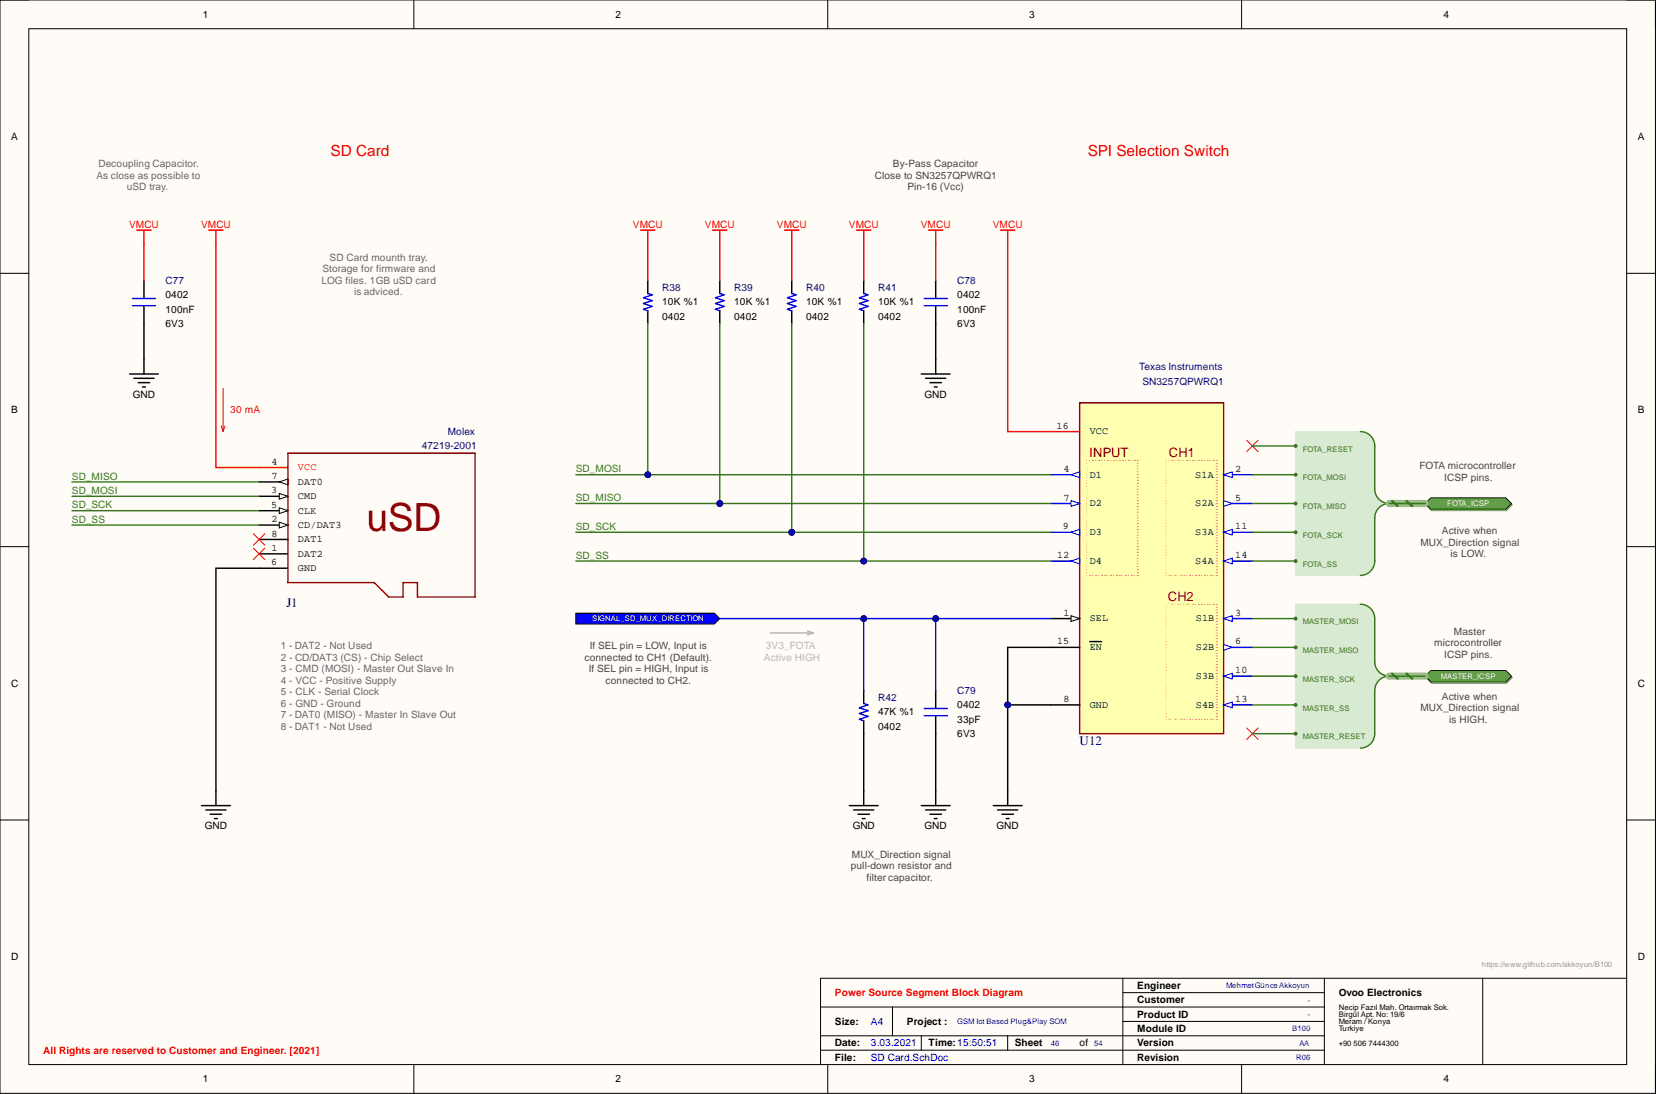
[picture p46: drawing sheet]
<svg xmlns="http://www.w3.org/2000/svg" width="292mm" height="193mm" viewBox="0 0 292 193" stroke-linecap="round" stroke-linejoin="round" font-family="sans-serif">
<defs><g id="words">
<text font-size="6.9" fill="#980000" x="64.7" y="93.7">uSD</text>
<g font-size="2.7" fill="#f00">
<text x="58.3" y="27.6">SD Card</text>
<text x="191.9" y="27.6">SPI Selection Switch</text>
</g>
<g font-size="2.3" fill="#980000">
<text x="192.1" y="80.7">INPUT</text>
<text x="206.2" y="80.7">CH1</text>
<text x="206" y="106.1">CH2</text>
</g>
<g font-size="2.3" fill="#000080">
<text x="50.5" y="107.1">J1</text>
<text x="190.4" y="131.4">U12</text>
</g>
<g font-size="1.8">
<text x="35.8" y="3.1">1</text>
<text x="108.6" y="3.1">2</text>
<text x="181.6" y="3.1">3</text>
<text x="254.6" y="3.1">4</text>
<text x="1.9" y="24.7">A</text>
<text x="288.9" y="24.7">A</text>
<text x="29.2" y="52.6">0402</text>
<text x="116.8" y="53.9">10K %1</text>
<text x="129.5" y="53.9">10K %1</text>
<text x="142.2" y="53.9">10K %1</text>
<text x="154.9" y="53.9">10K %1</text>
<text x="168.9" y="52.6">0402</text>
<text x="29.2" y="55.1">100nF</text>
<text x="29.2" y="57.7">6V3</text>
<text x="116.8" y="56.4">0402</text>
<text x="129.5" y="56.4">0402</text>
<text x="142.2" y="56.4">0402</text>
<text x="154.9" y="56.4">0402</text>
<text x="168.9" y="55.1">100nF</text>
<text x="168.9" y="57.7">6V3</text>
<text x="23.4" y="70.1">GND</text>
<text x="163.1" y="70.1">GND</text>
<text x="1.9" y="72.9">B</text>
<text x="186.4" y="75.6">16</text>
<text x="192.2" y="76.6">VCC</text>
<text x="288.9" y="72.9">B</text>
<text x="47.9" y="82">4</text>
<text x="187.6" y="83.2">4</text>
<text x="217.9" y="83.2">2</text>
<text x="47.8" y="87">3</text>
<text x="47.8" y="89.6">5</text>
<text x="47.9" y="84.5">7</text>
<text x="52.6" y="88">CMD</text>
<text x="52.6" y="85.5">DAT0</text>
<text x="187.6" y="88.3">7</text>
<text x="192.2" y="89.3">D2</text>
<text x="192.2" y="84.2">D1</text>
<text x="210.8" y="84.2">S1A</text>
<text x="210.8" y="89.3">S2A</text>
<text x="217.9" y="88.3">5</text>
<text x="47.9" y="92.1">2</text>
<text x="47.9" y="94.6">8</text>
<text x="52.6" y="93.1">CD/DAT3</text>
<text x="52.6" y="90.6">CLK</text>
<text x="52.6" y="95.7">DAT1</text>
<text x="187.5" y="93.4">9</text>
<text x="192.2" y="94.4">D3</text>
<text x="210.8" y="94.4">S3A</text>
<text x="217.9" y="93.4">11</text>
<text x="47.8" y="99.7">6</text>
<text x="47.9" y="97.2">1</text>
<text x="52.6" y="98.2">DAT2</text>
<text x="52.6" y="100.7">GND</text>
<text x="186.5" y="98.5">12</text>
<text x="192.2" y="99.5">D4</text>
<text x="210.8" y="99.5">S4A</text>
<text x="217.9" y="98.5">14</text>
<text x="186.5" y="113.7">15</text>
<text x="187.6" y="108.6">1</text>
<text x="192.2" y="109.6">SEL</text>
<text x="210.9" y="109.6">S1B</text>
<text x="217.9" y="108.6">3</text>
<text x="217.9" y="113.7">6</text>
<text x="192.2" y="114.7">EN</text>
<text x="210.9" y="114.7">S2B</text>
<text x="210.9" y="119.8">S3B</text>
<text x="217.9" y="118.8">10</text>
<text x="1.9" y="121.1">C</text>
<text x="168.9" y="124.9">0402</text>
<text x="187.6" y="123.8">8</text>
<text x="192.2" y="124.8">GND</text>
<text x="210.9" y="124.8">S4B</text>
<text x="217.9" y="123.8">13</text>
<text x="288.9" y="121.1">C</text>
<text x="154.9" y="126.2">47K %1</text>
<text x="154.9" y="128.7">0402</text>
<text x="168.9" y="127.5">33pF</text>
<text x="168.9" y="130">6V3</text>
<text x="36.1" y="146.2">GND</text>
<text x="150.4" y="146.2">GND</text>
<text x="163.1" y="146.2">GND</text>
<text x="175.8" y="146.2">GND</text>
<text x="1.9" y="169.3">D</text>
<text x="288.9" y="169.3">D</text>
<text x="200.6" y="174.4">Engineer</text>
<text x="200.6" y="177">Customer</text>
<text x="200.6" y="179.5">Product ID</text>
<text x="236.1" y="175.7">Ovoo Electronics</text>
<text x="147.3" y="180.8">Size:</text>
<text x="147.3" y="184.6">Date:</text>
<text x="160" y="180.8">Project :</text>
<text x="163.8" y="184.6">Time:15:50:51</text>
<text x="179" y="184.6">Sheet</text>
<text x="190.4" y="184.6">of</text>
<text x="200.6" y="182">Module ID</text>
<text x="200.6" y="184.6">Version</text>
<text x="35.8" y="190.9">1</text>
<text x="108.6" y="190.9">2</text>
<text x="147.3" y="187.1">File:</text>
<text x="181.6" y="190.9">3</text>
<text x="200.6" y="187.1">Revision</text>
<text x="254.6" y="190.9">4</text>
</g>
<g font-size="1.8" fill="#666">
<text x="17.4" y="29.5">Decoupling Capacitor.</text>
<text x="17" y="31.5">As close as possible to</text>
<text x="22.3" y="33.6">uSD tray.</text>
<text x="58.1" y="46">SD Card mounth tray.</text>
<text x="56.7" y="50.1">LOG files. 1GB uSD card</text>
<text x="56.9" y="48">Storage for firmware and</text>
<text x="62.5" y="52.1">is adviced.</text>
<text x="49.5" y="114.5">1 - DAT2 - Not Used</text>
<text x="49.5" y="116.6">2 - CD/DAT3 (CS) - Chip Select</text>
<text x="49.5" y="118.6">3 - CMD (MOSI) - Master Out Slave In</text>
<text x="49.5" y="120.6">4 - VCC - Positive Supply</text>
<text x="49.5" y="122.6">5 - CLK - Serial Clock</text>
<text x="49.5" y="124.7">6 - GND - Ground</text>
<text x="49.5" y="126.7">7 - DAT0 (MISO) - Master In Slave Out</text>
<text x="49.5" y="128.7">8 - DAT1 - Not Used</text>
</g>
<g font-size="1.8" fill="#434343">
<text x="157.5" y="29.5">By-Pass Capacitor</text>
<text x="154.3" y="31.5">Close to SN3257QPWRQ1</text>
<text x="160.1" y="33.6">Pin-16 (Vcc)</text>
<text x="250.4" y="82.8">FOTA microcontroller</text>
<text x="254.8" y="84.8">ICSP pins.</text>
<text x="254.3" y="94.2">Active when</text>
<text x="250.5" y="96.3">MUX_Direction signal</text>
<text x="255.9" y="98.3">is LOW.</text>
<text x="256.5" y="112">Master</text>
<text x="103.1" y="116.6">connected to CH1 (Default).</text>
<text x="103.9" y="118.6">If SEL pin = HIGH, Input is</text>
<text x="104" y="114.5">If SEL pin = LOW, Input is</text>
<text x="253" y="114">microcontroller</text>
<text x="254.8" y="116">ICSP pins.</text>
<text x="106.8" y="120.6">connected to CH2.</text>
<text x="250.5" y="125.4">MUX_Direction signal</text>
<text x="254.3" y="123.4">Active when</text>
<text x="255.6" y="127.5">is HIGH.</text>
<text x="150.1" y="153.4">pull-down resistor and</text>
<text x="150.2" y="151.3">MUX_Direction signal</text>
<text x="152.9" y="155.4">filter capacitor.</text>
</g>
<g font-size="1.8" fill="#f00">
<text x="22.8" y="40.2">VMCU</text>
<text x="35.5" y="40.2">VMCU</text>
<text x="111.6" y="40.2">VMCU</text>
<text x="124.3" y="40.2">VMCU</text>
<text x="137" y="40.2">VMCU</text>
<text x="149.7" y="40.2">VMCU</text>
<text x="162.4" y="40.2">VMCU</text>
<text x="175.1" y="40.2">VMCU</text>
<text x="40.6" y="72.9">30 mA</text>
<text x="52.6" y="83">VCC</text>
<text x="147.3" y="175.7">Power Source Segment Block Diagram</text>
<text x="7.6" y="185.8">All Rights are reserved to Customer and Engineer. [2021]</text>
</g>
<g font-size="1.8" fill="#000080">
<text x="29.2" y="50.1">C77</text>
<text x="116.8" y="51.3">R38</text>
<text x="129.5" y="51.3">R39</text>
<text x="142.2" y="51.3">R40</text>
<text x="154.9" y="51.3">R41</text>
<text x="168.9" y="50.1">C78</text>
<text x="200.9" y="65.3">Texas Instruments</text>
<text x="201.5" y="67.8">SN3257QPWRQ1</text>
<text x="79" y="76.7">Molex</text>
<text x="74.4" y="79.3">47219-2001</text>
<text x="154.9" y="123.7">R42</text>
<text x="168.9" y="122.4">C79</text>
</g>
<g font-size="1.8" fill="#38761d">
<text x="101.6" y="83.3">SD_MOSI</text>
<text x="12.7" y="87.1">SD_MOSI</text>
<text x="12.7" y="84.6">SD_MISO</text>
<text x="12.7" y="89.7">SD_SCK</text>
<text x="101.6" y="88.4">SD_MISO</text>
<text x="12.7" y="92.2">SD_SS</text>
<text x="101.6" y="93.5">SD_SCK</text>
<text x="101.6" y="98.5">SD_SS</text>
</g>
<g font-size="1.8" fill="#b7b7b7">
<text x="134.7" y="116.6">Active HIGH</text>
<text x="135.1" y="114.5">3V3_FOTA</text>
</g>
<g font-size="1.8" fill="#00f">
<text x="153.6" y="184.6">3.03.2021</text>
<text x="153.6" y="180.8">A4</text>
<text x="153.6" y="187.1">SD Card.SchDoc</text>
</g>
<g font-size="1.4" fill="#38761d">
<text x="229.8" y="79.7">FOTA_RESET</text>
<text x="229.8" y="89.8">FOTA_MISO</text>
<text x="229.8" y="84.8">FOTA_MOSI</text>
<text x="229.8" y="94.9">FOTA_SCK</text>
<text x="229.8" y="100">FOTA_SS</text>
<text x="229.8" y="110.1">MASTER_MOSI</text>
<text x="229.8" y="115.2">MASTER_MISO</text>
<text x="229.8" y="120.3">MASTER_SCK</text>
<text x="229.8" y="125.4">MASTER_SS</text>
<text x="229.8" y="130.4">MASTER_RESET</text>
</g>
<g font-size="1.4" fill="#fff">
<text x="255.3" y="89.3">FOTA_ICSP</text>
<text x="104.4" y="109.6">SIGNAL_SD_MUX_DIRECTION</text>
<text x="254.2" y="119.8">MASTER_ICSP</text>
</g>
<text font-size="1.4" fill="#999" x="261.4" y="170.5">https://www.github.com/akkoyun/B100</text>
<g font-size="1.4" fill="#00f">
<text x="216.3" y="174.3">MehmetGünce Akkoyun</text>
<text x="230.6" y="176.9">-</text>
<text x="230.6" y="179.4">-</text>
<text x="168.9" y="180.7">GSM Iot Based Plug&amp;Play SOM</text>
<text x="185.4" y="184.5">46</text>
<text x="193" y="184.5">54</text>
<text x="227.9" y="181.9">B100</text>
<text x="229.2" y="184.5">AA</text>
<text x="228.6" y="187">R06</text>
</g>
<g font-size="1.4">
<text x="236.1" y="178.1">Necip Fazıl Mah. Ortaırmak Sok.</text>
<text x="236.1" y="179.4">Birgül Apt. No: 19/6</text>
<text x="236.1" y="180.7">Meram / Konya</text>
<text x="236.1" y="181.9">Turkiye</text>
<text x="236.1" y="184.5">+90 506 7444300</text>
</g>
</g></defs>
<path d="M0 0h292v192.9h-292z" fill-rule="evenodd" fill="#fffcf8"/>
<path d="M0 0h292v192.9h-292z" fill="none" stroke="#000" stroke-width=".18"/>
<path d="M5.1 5.1h281.8v182.7h-281.8z" fill-rule="evenodd" fill="#fffcf8"/>
<g fill="none" stroke="#000" stroke-width=".18">
<path d="M0 0h5.1M73 0v5.1M146 0v5.1M219 0v5.1M286.9 0h5.1v5.1M5.1 5.1h281.8v182.7h-281.8zM0 48.2h5.1M286.9 48.2h5.1M0 96.4h5.1M286.9 96.4h5.1M0 144.6h5.1M286.9 144.6h5.1"/>
<path d="M144.7 177.6h88.9M157.4 177.6v5.1M198.1 175.1h35.5M198.1 172.6v15.2M233.6 172.6v15.2M261.5 172.6v15.2M286.9 172.6h-142.2v15.2M73 187.8v5.1M144.7 182.7h88.9M144.7 185.2h88.9M146 187.8v5.1M162.5 182.7v2.5"/>
<path d="M177.7 182.7v2.5M198.1 180.2h35.5M219 187.8v5.1M292 187.8v5.1"/>
</g>
<path d="M228.5 76.1h11.5l1.2 .3 1 1 .3 1.3v8.2l.6 1.1 1.3 .8-1.3 .9-.6 1v8.3l-.3 1.2-1 1-1.2 .3h-11.5z" fill-rule="evenodd" fill="#d9ead3"/>
<path d="M228.5 76.1h11.5l1.2 .3 1 1 .3 1.3v8.2l.6 1.1 1.3 .8-1.3 .9-.6 1v8.3l-.3 1.2-1 1-1.2 .3h-11.5z" fill="none" stroke="#d9ead3" stroke-width=".18"/>
<path d="M240 76.1a2.54 2.54 0 0 1 2.5 2.6v7.6a2.54 2.54 0 0 0 2.5 2.5 2.55 2.55 0 0 0-2.5 2.5v7.7a2.53 2.53 0 0 1-2.5 2.5" fill="none" stroke="#38761d" stroke-width=".25"/>
<circle cx="228.5" cy="78.7" r=".26" fill="#38761d"/>
<circle cx="228.5" cy="78.7" r=".26" fill="none" stroke="#38761d" stroke-width=".18"/>
<circle cx="228.5" cy="93.9" r=".26" fill="#38761d"/>
<circle cx="228.5" cy="93.9" r=".26" fill="none" stroke="#38761d" stroke-width=".18"/>
<circle cx="228.5" cy="88.8" r=".26" fill="#38761d"/>
<circle cx="228.5" cy="88.8" r=".26" fill="none" stroke="#38761d" stroke-width=".18"/>
<circle cx="228.5" cy="83.7" r=".26" fill="#38761d"/>
<circle cx="228.5" cy="83.7" r=".26" fill="none" stroke="#38761d" stroke-width=".18"/>
<circle cx="228.5" cy="99" r=".26" fill="#38761d"/>
<circle cx="228.5" cy="99" r=".26" fill="none" stroke="#38761d" stroke-width=".18"/>
<path d="M251.5 89.1l1-1h13.2l1 1-1 1h-13.2z" fill-rule="evenodd" fill="#8ba480"/>
<path d="M251.5 89.1l1-1h13.2l1 1-1 1h-13.2z" fill="none" stroke="#77906c" stroke-width=".18"/>
<path d="M251.4 88.8l1-1h13.2l1 1-1 1h-13.2z" fill-rule="evenodd" fill="#609e45"/>
<path d="M251.4 88.8l1-1h13.2l1 1-1 1h-13.2z" fill="none" stroke="#003a00" stroke-width=".18"/>
<path d="M228.5 106.6h11.5l1.2 .3 1 .9 .3 1.3v8.3l.6 1 1.3 .9-1.3 .8-.6 1.1v8.2l-.3 1.3-1 .9-1.2 .4h-11.5z" fill-rule="evenodd" fill="#d9ead3"/>
<path d="M228.5 106.6h11.5l1.2 .3 1 .9 .3 1.3v8.3l.6 1 1.3 .9-1.3 .8-.6 1.1v8.2l-.3 1.3-1 .9-1.2 .4h-11.5z" fill="none" stroke="#d9ead3" stroke-width=".18"/>
<path d="M240 106.6a2.54 2.54 0 0 1 2.5 2.5v7.6a2.54 2.54 0 0 0 2.5 2.6 2.55 2.55 0 0 0-2.5 2.5v7.6a2.53 2.53 0 0 1-2.5 2.6" fill="none" stroke="#38761d" stroke-width=".25"/>
<circle cx="228.5" cy="129.4" r=".26" fill="#38761d"/>
<circle cx="228.5" cy="129.4" r=".26" fill="none" stroke="#38761d" stroke-width=".18"/>
<circle cx="228.5" cy="119.3" r=".26" fill="#38761d"/>
<circle cx="228.5" cy="119.3" r=".26" fill="none" stroke="#38761d" stroke-width=".18"/>
<circle cx="228.5" cy="114.2" r=".26" fill="#38761d"/>
<circle cx="228.5" cy="114.2" r=".26" fill="none" stroke="#38761d" stroke-width=".18"/>
<circle cx="228.5" cy="109.1" r=".26" fill="#38761d"/>
<circle cx="228.5" cy="109.1" r=".26" fill="none" stroke="#38761d" stroke-width=".18"/>
<circle cx="228.5" cy="124.3" r=".26" fill="#38761d"/>
<circle cx="228.5" cy="124.3" r=".26" fill="none" stroke="#38761d" stroke-width=".18"/>
<path d="M251.5 119.5l1-1h13.2l1 1-1 1h-13.2z" fill-rule="evenodd" fill="#8ba480"/>
<path d="M251.5 119.5l1-1h13.2l1 1-1 1h-13.2z" fill="none" stroke="#77906c" stroke-width=".18"/>
<path d="M251.4 119.3l1-1h13.2l1 1-1 1h-13.2z" fill-rule="evenodd" fill="#609e45"/>
<path d="M251.4 119.3l1-1h13.2l1 1-1 1h-13.2z" fill="none" stroke="#003a00" stroke-width=".18"/>
<path d="M190.4 71h25.4v58.4h-25.4z" fill-rule="evenodd" fill="#ffffb0"/>
<path d="M190.4 71h25.4v58.4h-25.4z" fill="none" stroke="#800000" stroke-width=".25"/>
<path d="M185.4 124.3h5" fill="none" stroke="#000" stroke-width=".25"/>
<path d="M185.4 76.1h5" fill="none" stroke="#f00" stroke-width=".25"/>
<path d="M215.8 83.7h5.1" fill="none" stroke="#00f" stroke-width=".25"/>
<path d="M215.8 83.7l1.6-.5v1z" fill="#f8fcff"/>
<path d="M215.8 83.7l1.6-.5v1z" fill="none" stroke="#00f" stroke-width=".18"/>
<path d="M215.8 88.8h5.1" fill="none" stroke="#00f" stroke-width=".25"/>
<path d="M215.8 88.3l1.6 .5-1.6 .5z" fill="#f8fcff"/>
<path d="M215.8 88.3l1.6 .5-1.6 .5z" fill="none" stroke="#00f" stroke-width=".18"/>
<g fill="none" stroke="#f1c232" stroke-width=".25">
<path d="M205.7 81.2h.1M205.7 81.7h.1M205.7 82.2h.1M205.7 82.7h.1M205.7 83.2h.1M205.7 83.7h.1M205.7 84.2v.1M205.7 84.8h.1M205.7 85.3h.1M205.7 85.8h.1M205.7 86.3h.1M205.7 86.8h.1"/>
<path d="M205.7 87.3h.1M205.7 87.8h.1M205.7 88.3h.1M205.7 88.8h.1M205.7 89.3h.1M205.7 89.8h.1M205.7 90.3h.1M205.7 90.8v.1M205.7 91.3v.1M205.7 91.9h.1M205.7 92.4h.1M205.7 92.9h.1"/>
<path d="M205.7 93.4h.1M205.7 93.9h.1M205.7 94.4h.1M205.7 94.9h.1M205.7 95.4h.1M205.7 95.9h.1M205.7 96.4h.1M205.7 96.9h.1M205.7 97.4h.1M205.7 97.9v.1M205.7 98.5h.1M205.7 99h.1"/>
<path d="M205.7 99.5h.1M205.7 100h.1M206.2 81.2h.1M206.7 81.2h.1M207.2 81.2h.1M207.8 81.2h.1M208.3 81.2h.1M208.8 81.2h.1M209.3 81.2h.1M209.9 81.2h.1M210.4 81.2h.1M210.9 81.2h.1"/>
<path d="M211.4 81.2h.1M211.9 81.2h.1M212.5 81.2h.1M213 81.2h.1M213.5 81.2h.1M214 81.2h.1M214.6 100h.1M214.6 99.5h.1M214.6 99h.1M214.6 98.5h.1M214.6 97.9h.1M214.6 97.4h.1"/>
<path d="M214.6 96.9h.1M214.6 96.4h.1M214.6 95.9h.1M214.6 95.4h.1M214.6 94.9h.1M214.6 94.4h.1M214.6 93.9h.1M214.6 93.4h.1M214.6 92.9h.1M214.6 92.4h.1M214.6 91.9h.1M214.6 91.3h.1"/>
<path d="M214.6 90.8h.1M214.6 90.3h.1M214.6 89.8h.1M214.6 89.3h.1M214.6 88.8h.1M214.6 88.3h.1M214.6 87.8h.1M214.6 87.3h.1M214.6 86.8h.1M214.6 86.3h.1M214.6 85.8h.1M214.6 85.3h.1"/>
<path d="M214.6 84.8h.1M214.6 84.2h.1M214.6 83.7h.1M214.6 83.2h.1M214.6 82.7h.1M214.6 82.2h.1M214.6 81.7h.1M214.6 81.2h.1M205.7 100.5h.1M205.7 101h.1M205.7 101.5h.1M206.2 101.5h.1"/>
<path d="M206.7 101.5h.1M207.2 101.5h.1M207.8 101.5h.1M208.3 101.5h.1M208.8 101.5h.1M209.3 101.5h.1M209.9 101.5h.1M210.4 101.5h.1M210.9 101.5h.1M211.4 101.5h.1M211.9 101.5h.1M212.5 101.5h.1"/>
<path d="M213 101.5h.1M213.5 101.5h.1M214 101.5h.1M214.6 101.5h.1M214.6 101h.1M214.6 100.5h.1"/>
</g>
<path d="M215.8 93.9h5.1" fill="none" stroke="#00f" stroke-width=".25"/>
<path d="M215.8 93.9l1.6-.5v1z" fill="#f8fcff"/>
<path d="M215.8 93.9l1.6-.5v1z" fill="none" stroke="#00f" stroke-width=".18"/>
<path d="M215.8 99h5.1" fill="none" stroke="#00f" stroke-width=".25"/>
<path d="M215.8 99l1.6-.5v1z" fill="#f8fcff"/>
<path d="M215.8 99l1.6-.5v1z" fill="none" stroke="#00f" stroke-width=".18"/>
<path d="M215.8 109.1h5.1" fill="none" stroke="#00f" stroke-width=".25"/>
<path d="M215.8 109.1l1.6-.5v1z" fill="#f8fcff"/>
<path d="M215.8 109.1l1.6-.5v1z" fill="none" stroke="#00f" stroke-width=".18"/>
<path d="M215.8 114.2h5.1" fill="none" stroke="#00f" stroke-width=".25"/>
<path d="M215.8 113.7l1.6 .5-1.6 .5z" fill="#f8fcff"/>
<path d="M215.8 113.7l1.6 .5-1.6 .5z" fill="none" stroke="#00f" stroke-width=".18"/>
<g fill="none" stroke="#f1c232" stroke-width=".25">
<path d="M205.7 106.6h.1M205.7 107.1h.1M205.7 107.6h.1M205.7 108.1h.1M205.7 108.6h.1M205.7 109.1h.1M205.7 109.6h.1M205.7 110.1h.1M205.7 110.6h.1M205.7 111.1v.1M205.7 111.6v.1M205.7 112.2h.1"/>
<path d="M205.7 112.7h.1M205.7 113.2h.1M205.7 113.7h.1M205.7 114.2h.1M205.7 114.7h.1M205.7 115.2h.1M205.7 115.7h.1M205.7 116.2h.1M205.7 116.7h.1M205.7 117.2h.1M205.7 117.7v.1M205.7 118.2v.1"/>
<path d="M205.7 118.8h.1M205.7 119.3h.1M205.7 119.8h.1M206.2 106.6h.1M206.7 106.6h.1M207.2 106.6h.1M207.8 106.6h.1M208.3 106.6h.1M208.8 106.6h.1M209.3 106.6h.1M209.9 106.6h.1M210.4 106.6h.1"/>
<path d="M210.9 106.6h.1M211.4 106.6h.1M211.9 106.6h.1M212.5 106.6h.1M213 106.6h.1M213.5 106.6h.1M214 106.6h.1M214.6 119.8h.1M214.6 119.3h.1M214.6 118.8h.1M214.6 118.2h.1M214.6 117.7h.1"/>
<path d="M214.6 117.2h.1M214.6 116.7h.1M214.6 116.2h.1M214.6 115.7h.1M214.6 115.2h.1M214.6 114.7h.1M214.6 114.2h.1M214.6 113.7h.1M214.6 113.2h.1M214.6 112.7h.1M214.6 112.2h.1M214.6 111.6h.1"/>
<path d="M214.6 111.1h.1M214.6 110.6h.1M214.6 110.1h.1M214.6 109.6h.1M214.6 109.1h.1M214.6 108.6h.1M214.6 108.1h.1M214.6 107.6h.1M214.6 107.1h.1M214.6 106.6h.1M205.7 120.3h.1M205.7 120.8h.1"/>
<path d="M205.7 121.3h.1M205.7 121.8h.1M205.7 122.3h.1M205.7 122.8h.1M205.7 123.3h.1M205.7 123.8h.1M205.7 124.3h.1M205.7 124.8v.1M205.7 125.4h.1M205.7 125.9h.1M205.7 126.4h.1M205.7 126.9h.1"/>
<path d="M206.2 126.9h.1M206.7 126.9h.1M207.2 126.9h.1M207.8 126.9h.1M208.3 126.9h.1M208.8 126.9h.1M209.3 126.9h.1M209.9 126.9h.1M210.4 126.9h.1M210.9 126.9h.1M211.4 126.9h.1M211.9 126.9h.1"/>
<path d="M212.5 126.9h.1M213 126.9h.1M213.5 126.9h.1M214 126.9h.1M214.6 126.9h.1M214.6 126.4h.1M214.6 125.9h.1M214.6 125.4h.1M214.6 124.8h.1M214.6 124.3h.1M214.6 123.8h.1M214.6 123.3h.1"/>
<path d="M214.6 122.8h.1M214.6 122.3h.1M214.6 121.8h.1M214.6 121.3h.1M214.6 120.8h.1M214.6 120.3h.1"/>
</g>
<path d="M215.8 119.3h5.1" fill="none" stroke="#00f" stroke-width=".25"/>
<path d="M215.8 119.3l1.6-.5v1z" fill="#f8fcff"/>
<path d="M215.8 119.3l1.6-.5v1z" fill="none" stroke="#00f" stroke-width=".18"/>
<path d="M215.8 124.3h5.1" fill="none" stroke="#00f" stroke-width=".25"/>
<path d="M215.8 124.3l1.6-.5v1z" fill="#f8fcff"/>
<path d="M215.8 124.3l1.6-.5v1z" fill="none" stroke="#00f" stroke-width=".18"/>
<path d="M185.4 99h5" fill="none" stroke="#00f" stroke-width=".25"/>
<path d="M188.9 99l1.5-.5v1z" fill="#f8fcff"/>
<path d="M188.9 99l1.5-.5v1z" fill="none" stroke="#00f" stroke-width=".18"/>
<path d="M185.4 93.9h5" fill="none" stroke="#00f" stroke-width=".25"/>
<path d="M188.9 93.9l1.5-.5v1z" fill="#f8fcff"/>
<path d="M188.9 93.9l1.5-.5v1z" fill="none" stroke="#00f" stroke-width=".18"/>
<g fill="none" stroke="#f1c232" stroke-width=".25">
<path d="M191.7 81.2h.1M191.7 81.7h.1M191.7 82.2h.1M191.7 82.7h.1M191.7 83.2h.1M191.7 83.7h.1M191.7 84.2v.1M191.7 84.8h.1M191.7 85.3h.1M191.7 85.8h.1M191.7 86.3h.1M191.7 86.8h.1"/>
<path d="M191.7 87.3h.1M191.7 87.8h.1M191.7 88.3h.1M191.7 88.8h.1M191.7 89.3h.1M191.7 89.8h.1M191.7 90.3h.1M191.7 90.8v.1M191.7 91.3v.1M191.7 91.9h.1M191.7 92.4h.1M191.7 92.9h.1"/>
<path d="M191.7 93.4h.1M191.7 93.9h.1M191.7 94.4h.1M191.7 94.9h.1M191.7 95.4h.1M191.7 95.9h.1M191.7 96.4h.1M191.7 96.9h.1M191.7 97.4h.1M191.7 97.9v.1M191.7 98.5h.1M191.7 99h.1"/>
<path d="M191.7 99.5h.1M191.7 100h.1M192.2 81.2h.1M192.8 81.2h.1M193.3 81.2h.1M193.8 81.2h.1M194.3 81.2h.1M194.8 81.2h.1M195.4 81.2h.1M195.9 81.2h.1M196.4 81.2h.1M196.9 81.2h.1"/>
<path d="M197.5 81.2h.1M198 81.2h.1M198.5 81.2h.1M199 81.2h.1M199.5 81.2h.1M200.1 81.2h.1M200.6 100h.1M200.6 99.5h.1M200.6 99h.1M200.6 98.5h.1M200.6 97.9h.1M200.6 97.4h.1"/>
<path d="M200.6 96.9h.1M200.6 96.4h.1M200.6 95.9h.1M200.6 95.4h.1M200.6 94.9h.1M200.6 94.4h.1M200.6 93.9h.1M200.6 93.4h.1M200.6 92.9h.1M200.6 92.4h.1M200.6 91.9h.1M200.6 91.3h.1"/>
<path d="M200.6 90.8h.1M200.6 90.3h.1M200.6 89.8h.1M200.6 89.3h.1M200.6 88.8h.1M200.6 88.3h.1M200.6 87.8h.1M200.6 87.3h.1M200.6 86.8h.1M200.6 86.3h.1M200.6 85.8h.1M200.6 85.3h.1"/>
<path d="M200.6 84.8h.1M200.6 84.2h.1M200.6 83.7h.1M200.6 83.2h.1M200.6 82.7h.1M200.6 82.2h.1M200.6 81.7h.1M200.6 81.2h.1M191.7 100.5h.1M191.7 101h.1M191.7 101.5h.1M192.2 101.5h.1"/>
<path d="M192.8 101.5h.1M193.3 101.5h.1M193.8 101.5h.1M194.3 101.5h.1M194.9 101.5h.1M195.4 101.5h.1M195.9 101.5h.1M196.4 101.5h.1M196.9 101.5h.1M197.5 101.5h.1M198 101.5h.1M198.5 101.5h.1"/>
<path d="M199 101.5h.1M199.6 101.5h.1M200.1 101.5h.1M200.6 101.5h.1M200.6 101h.1M200.6 100.5h.1"/>
</g>
<path d="M185.4 88.8h5" fill="none" stroke="#00f" stroke-width=".25"/>
<path d="M188.9 88.3l1.5 .5-1.5 .5z" fill="#f8fcff"/>
<path d="M188.9 88.3l1.5 .5-1.5 .5z" fill="none" stroke="#00f" stroke-width=".18"/>
<path d="M185.4 83.7h5" fill="none" stroke="#00f" stroke-width=".25"/>
<path d="M188.9 83.7l1.5-.5v1z" fill="#f8fcff"/>
<path d="M188.9 83.7l1.5-.5v1z" fill="none" stroke="#00f" stroke-width=".18"/>
<path d="M185.4 114.2h5M185.4 109.1h5M192.2 113.2h2.1" fill="none" stroke="#000" stroke-width=".25"/>
<path d="M188.9 108.6l1.5 .5-1.5 .5z" fill="#f8fcff"/>
<path d="M188.9 108.6l1.5 .5-1.5 .5z" fill="none" stroke="#000" stroke-width=".18"/>
<path d="M176.5 40.6h2.5M177.7 40.6v2.5" fill="none" stroke="#f00" stroke-width=".25"/>
<g fill="none" stroke="#000" stroke-width=".25">
<path d="M152.4 121.8v2.3M152.4 127.1v2.3M152.4 139.6v2.5M165 121.8v3M165 126.4v3M165 139.6v2.5M177.7 139.6v2.5M149.8 142.1h5.1M150.6 142.9h3.5M151.3 143.6h2.1M152.1 144.4h.5M162.5 142.1h5.1"/>
<path d="M163.3 142.9h3.5M164 143.6h2.1M164.8 144.4h.5M175.2 142.1h5.1M176 142.9h3.5M176.7 143.6h2.1M177.5 144.4h.5"/>
</g>
<path d="M152.4 124.1l.7 .2-1.5 .5 1.5 .6-1.5 .5 1.5 .5-1.5 .5 .8 .2M163 125h4.1M163 126.2h4.1" fill="none" stroke="#00f" stroke-width=".25"/>
<path d="M135.8 111.6h7.7M142.4 111.3l1.1 .3M143.5 111.6l-1.1 .4" fill="none" stroke="#b7b7b7" stroke-width=".25"/>
<path d="M101.6 108.2h24.4l1 .9-1 1h-24.4z" fill-rule="evenodd" fill="#00f"/>
<path d="M101.6 108.2h24.4l1 .9-1 1h-24.4z" fill="none" stroke="#000" stroke-width=".18"/>
<path d="M165 49.5v3M165 54v3.1M162.5 66h5.1M163.3 66.7h3.5M164 67.5h2.1M164.8 68.3h.5M165 63.4v2.6M45.7 97.7h5.1M45.7 92.6h5.1" fill="none" stroke="#000" stroke-width=".25"/>
<path d="M163 53.9h4.1M163 52.6h4.1" fill="none" stroke="#00f" stroke-width=".25"/>
<path d="M163.8 40.6h2.5M165 40.6v2.5" fill="none" stroke="#f00" stroke-width=".25"/>
<path d="M219.9 77.6l2 2.1M221.9 77.6l-2 2.1M219.9 128.4l2 2M221.9 128.4l-2 2" fill="none" stroke="#f00" stroke-width=".18"/>
<path d="M49.3 92.1l1.5 .5-1.5 .5z" fill="#f8fcff"/>
<path d="M49.3 92.1l1.5 .5-1.5 .5z" fill="none" stroke="#000" stroke-width=".18"/>
<path d="M45.7 87.5h5.1" fill="none" stroke="#000" stroke-width=".25"/>
<path d="M49.3 87l1.5 .5-1.5 .5z" fill="#f8fcff"/>
<path d="M49.3 87l1.5 .5-1.5 .5z" fill="none" stroke="#000" stroke-width=".18"/>
<path d="M45.7 82.5h5.1" fill="none" stroke="#f00" stroke-width=".25"/>
<path d="M45.7 90.1h5.1" fill="none" stroke="#000" stroke-width=".25"/>
<path d="M49.3 89.6l1.5 .5-1.5 .5z" fill="#f8fcff"/>
<path d="M49.3 89.6l1.5 .5-1.5 .5z" fill="none" stroke="#000" stroke-width=".18"/>
<path d="M45.7 85h5.1M45.7 100.2h5.1" fill="none" stroke="#000" stroke-width=".25"/>
<path d="M49.3 85l1.5-.5v1z" fill="#f8fcff"/>
<path d="M49.3 85l1.5-.5v1z" fill="none" stroke="#000" stroke-width=".18"/>
<g fill="none" stroke="#000" stroke-width=".25">
<path d="M25.4 49.5v3M25.4 54v3.1M114.3 49.5v2.3M114.3 54.8v2.3M127 49.5v2.3M127 54.8v2.3M139.7 49.5v2.3M139.7 54.8v2.3M152.4 49.5v2.3M152.4 54.8v2.3M22.9 66h5M23.6 66.7h3.6"/>
<path d="M24.4 67.5h2M25.1 68.3h.5M25.4 63.4v2.6M45.7 95.2h5.1M45.7 100.2h-7.6v41.9M35.5 142.1h5.1M36.3 142.9h3.6M37.1 143.6h2M37.8 144.4h.5"/>
</g>
<path d="M50.8 79.9h33v25.4h-10.2v-2.5h-2.5v2.5h-2.5l-2.6-2.5h-15.2z" fill="none" stroke="#980000" stroke-width=".25"/>
<path d="M39 75.1l.4 1M39.4 68.5v7.6M39.7 75.1l-.3 1M44.7 96.7l2 2M44.7 94.1l2 2.1M46.7 96.7l-2 2M46.7 94.1l-2 2.1" fill="none" stroke="#f00" stroke-width=".18"/>
<g fill="none" stroke="#f00" stroke-width=".25">
<path d="M24.1 40.6h2.6M25.4 40.6v2.5M36.8 40.6h2.6M38.1 40.6v41.9h7.6M113 40.6h2.5M114.3 40.6v2.5M125.7 40.6h2.5M127 40.6v2.5M138.4 40.6h2.5M139.7 40.6v2.5M151.1 40.6h2.5M152.4 40.6v2.5"/>
<path d="M165 43.1v6.4"/>
</g>
<path d="M23.4 52.6h4M23.4 53.9h4M114.3 51.8l.7 .2-1.5 .5 1.5 .5-1.5 .5 1.5 .5-1.5 .6 .8 .2M127 51.8l.7 .2-1.5 .5 1.5 .5-1.5 .5 1.5 .5-1.5 .6 .8 .2M139.7 51.8l.7 .2-1.5 .5 1.5 .5-1.5 .5 1.5 .5-1.5 .6 .8 .2M152.4 51.8l.7 .2-1.5 .5 1.5 .5-1.5 .5 1.5 .5-1.5 .6 .8 .2" fill="none" stroke="#00f" stroke-width=".25"/>
<path d="M245 88.8h6.4" fill="none" stroke="#92d077" stroke-width="1.3"/>
<path d="M245.5 88.4l1.1 .9M248.1 88.4l1 .9" fill="none" stroke="#38761d" stroke-width=".38"/>
<path d="M12.7 92.6h33M12.7 90.1h33M12.7 87.5h33M12.7 85h33M101.6 99h83.8M245 88.8h6.4" fill="none" stroke="#38761d" stroke-width=".25"/>
<circle cx="152.4" cy="99" r=".51" fill="#000080"/>
<circle cx="152.4" cy="99" r=".51" fill="none" stroke="#000080" stroke-width=".18"/>
<path d="M101.6 93.9h83.8" fill="none" stroke="#38761d" stroke-width=".25"/>
<circle cx="139.7" cy="93.9" r=".51" fill="#000080"/>
<circle cx="139.7" cy="93.9" r=".51" fill="none" stroke="#000080" stroke-width=".18"/>
<path d="M101.6 88.8h83.8" fill="none" stroke="#38761d" stroke-width=".25"/>
<circle cx="127" cy="88.8" r=".51" fill="#000080"/>
<circle cx="127" cy="88.8" r=".51" fill="none" stroke="#000080" stroke-width=".18"/>
<path d="M101.6 83.7h83.8" fill="none" stroke="#38761d" stroke-width=".25"/>
<circle cx="114.3" cy="83.7" r=".51" fill="#000080"/>
<circle cx="114.3" cy="83.7" r=".51" fill="none" stroke="#000080" stroke-width=".18"/>
<path d="M127 109.1h58.4" fill="none" stroke="#00f" stroke-width=".25"/>
<circle cx="152.4" cy="109.1" r=".51" fill="#000080"/>
<circle cx="152.4" cy="109.1" r=".51" fill="none" stroke="#000080" stroke-width=".18"/>
<circle cx="165" cy="109.1" r=".51" fill="#000080"/>
<circle cx="165" cy="109.1" r=".51" fill="none" stroke="#000080" stroke-width=".18"/>
<path d="M185.4 124.3h-7.7v15.3" fill="none" stroke="#000" stroke-width=".25"/>
<circle cx="177.7" cy="124.3" r=".51" fill="#000080"/>
<circle cx="177.7" cy="124.3" r=".51" fill="none" stroke="#000080" stroke-width=".18"/>
<path d="M185.4 114.2h-7.7v10.1" fill="none" stroke="#000" stroke-width=".25"/>
<circle cx="177.7" cy="124.3" r=".51" fill="#000080"/>
<circle cx="177.7" cy="124.3" r=".51" fill="none" stroke="#000080" stroke-width=".18"/>
<path d="M25.4 43.1v6.4M177.7 43.1v33h7.7" fill="none" stroke="#f00" stroke-width=".25"/>
<path d="M114.3 57.1v26.6M220.9 78.7h7.6M220.9 99h7.6M220.9 93.9h7.6M220.9 88.8h7.6M220.9 83.7h7.6M220.9 119.3h7.6M220.9 114.2h7.6M220.9 109.1h7.6M220.9 129.4h7.6M220.9 124.3h7.6" fill="none" stroke="#38761d" stroke-width=".25"/>
<path d="M25.4 57.1v6.3" fill="none" stroke="#000" stroke-width=".25"/>
<circle cx="114.3" cy="83.7" r=".51" fill="#000080"/>
<circle cx="114.3" cy="83.7" r=".51" fill="none" stroke="#000080" stroke-width=".18"/>
<path d="M114.3 43.1v6.4" fill="none" stroke="#f00" stroke-width=".25"/>
<path d="M127 57.1v31.7" fill="none" stroke="#38761d" stroke-width=".25"/>
<circle cx="127" cy="88.8" r=".51" fill="#000080"/>
<circle cx="127" cy="88.8" r=".51" fill="none" stroke="#000080" stroke-width=".18"/>
<path d="M127 43.1v6.4" fill="none" stroke="#f00" stroke-width=".25"/>
<path d="M139.7 57.1v36.8" fill="none" stroke="#38761d" stroke-width=".25"/>
<circle cx="139.7" cy="93.9" r=".51" fill="#000080"/>
<circle cx="139.7" cy="93.9" r=".51" fill="none" stroke="#000080" stroke-width=".18"/>
<path d="M139.7 43.1v6.4" fill="none" stroke="#f00" stroke-width=".25"/>
<path d="M152.4 129.4v10.2" fill="none" stroke="#000" stroke-width=".25"/>
<path d="M152.4 109.1v12.7" fill="none" stroke="#00f" stroke-width=".25"/>
<circle cx="152.4" cy="109.1" r=".51" fill="#000080"/>
<circle cx="152.4" cy="109.1" r=".51" fill="none" stroke="#000080" stroke-width=".18"/>
<path d="M152.4 57.1v41.9" fill="none" stroke="#38761d" stroke-width=".25"/>
<circle cx="152.4" cy="99" r=".51" fill="#000080"/>
<circle cx="152.4" cy="99" r=".51" fill="none" stroke="#000080" stroke-width=".18"/>
<path d="M152.4 43.1v6.4" fill="none" stroke="#f00" stroke-width=".25"/>
<path d="M165 129.4v10.2" fill="none" stroke="#000" stroke-width=".25"/>
<path d="M165 109.1v12.7" fill="none" stroke="#00f" stroke-width=".25"/>
<circle cx="165" cy="109.1" r=".51" fill="#000080"/>
<circle cx="165" cy="109.1" r=".51" fill="none" stroke="#000080" stroke-width=".18"/>
<path d="M165 57.1v6.3" fill="none" stroke="#000" stroke-width=".25"/>
<path d="M245 119.3h6.4" fill="none" stroke="#92d077" stroke-width="1.3"/>
<path d="M245.5 118.8l1.1 .9M248.1 118.8l1 .9" fill="none" stroke="#38761d" stroke-width=".38"/>
<path d="M245 119.3h6.4" fill="none" stroke="#38761d" stroke-width=".25"/>
<use href="#words"/>
</svg>
